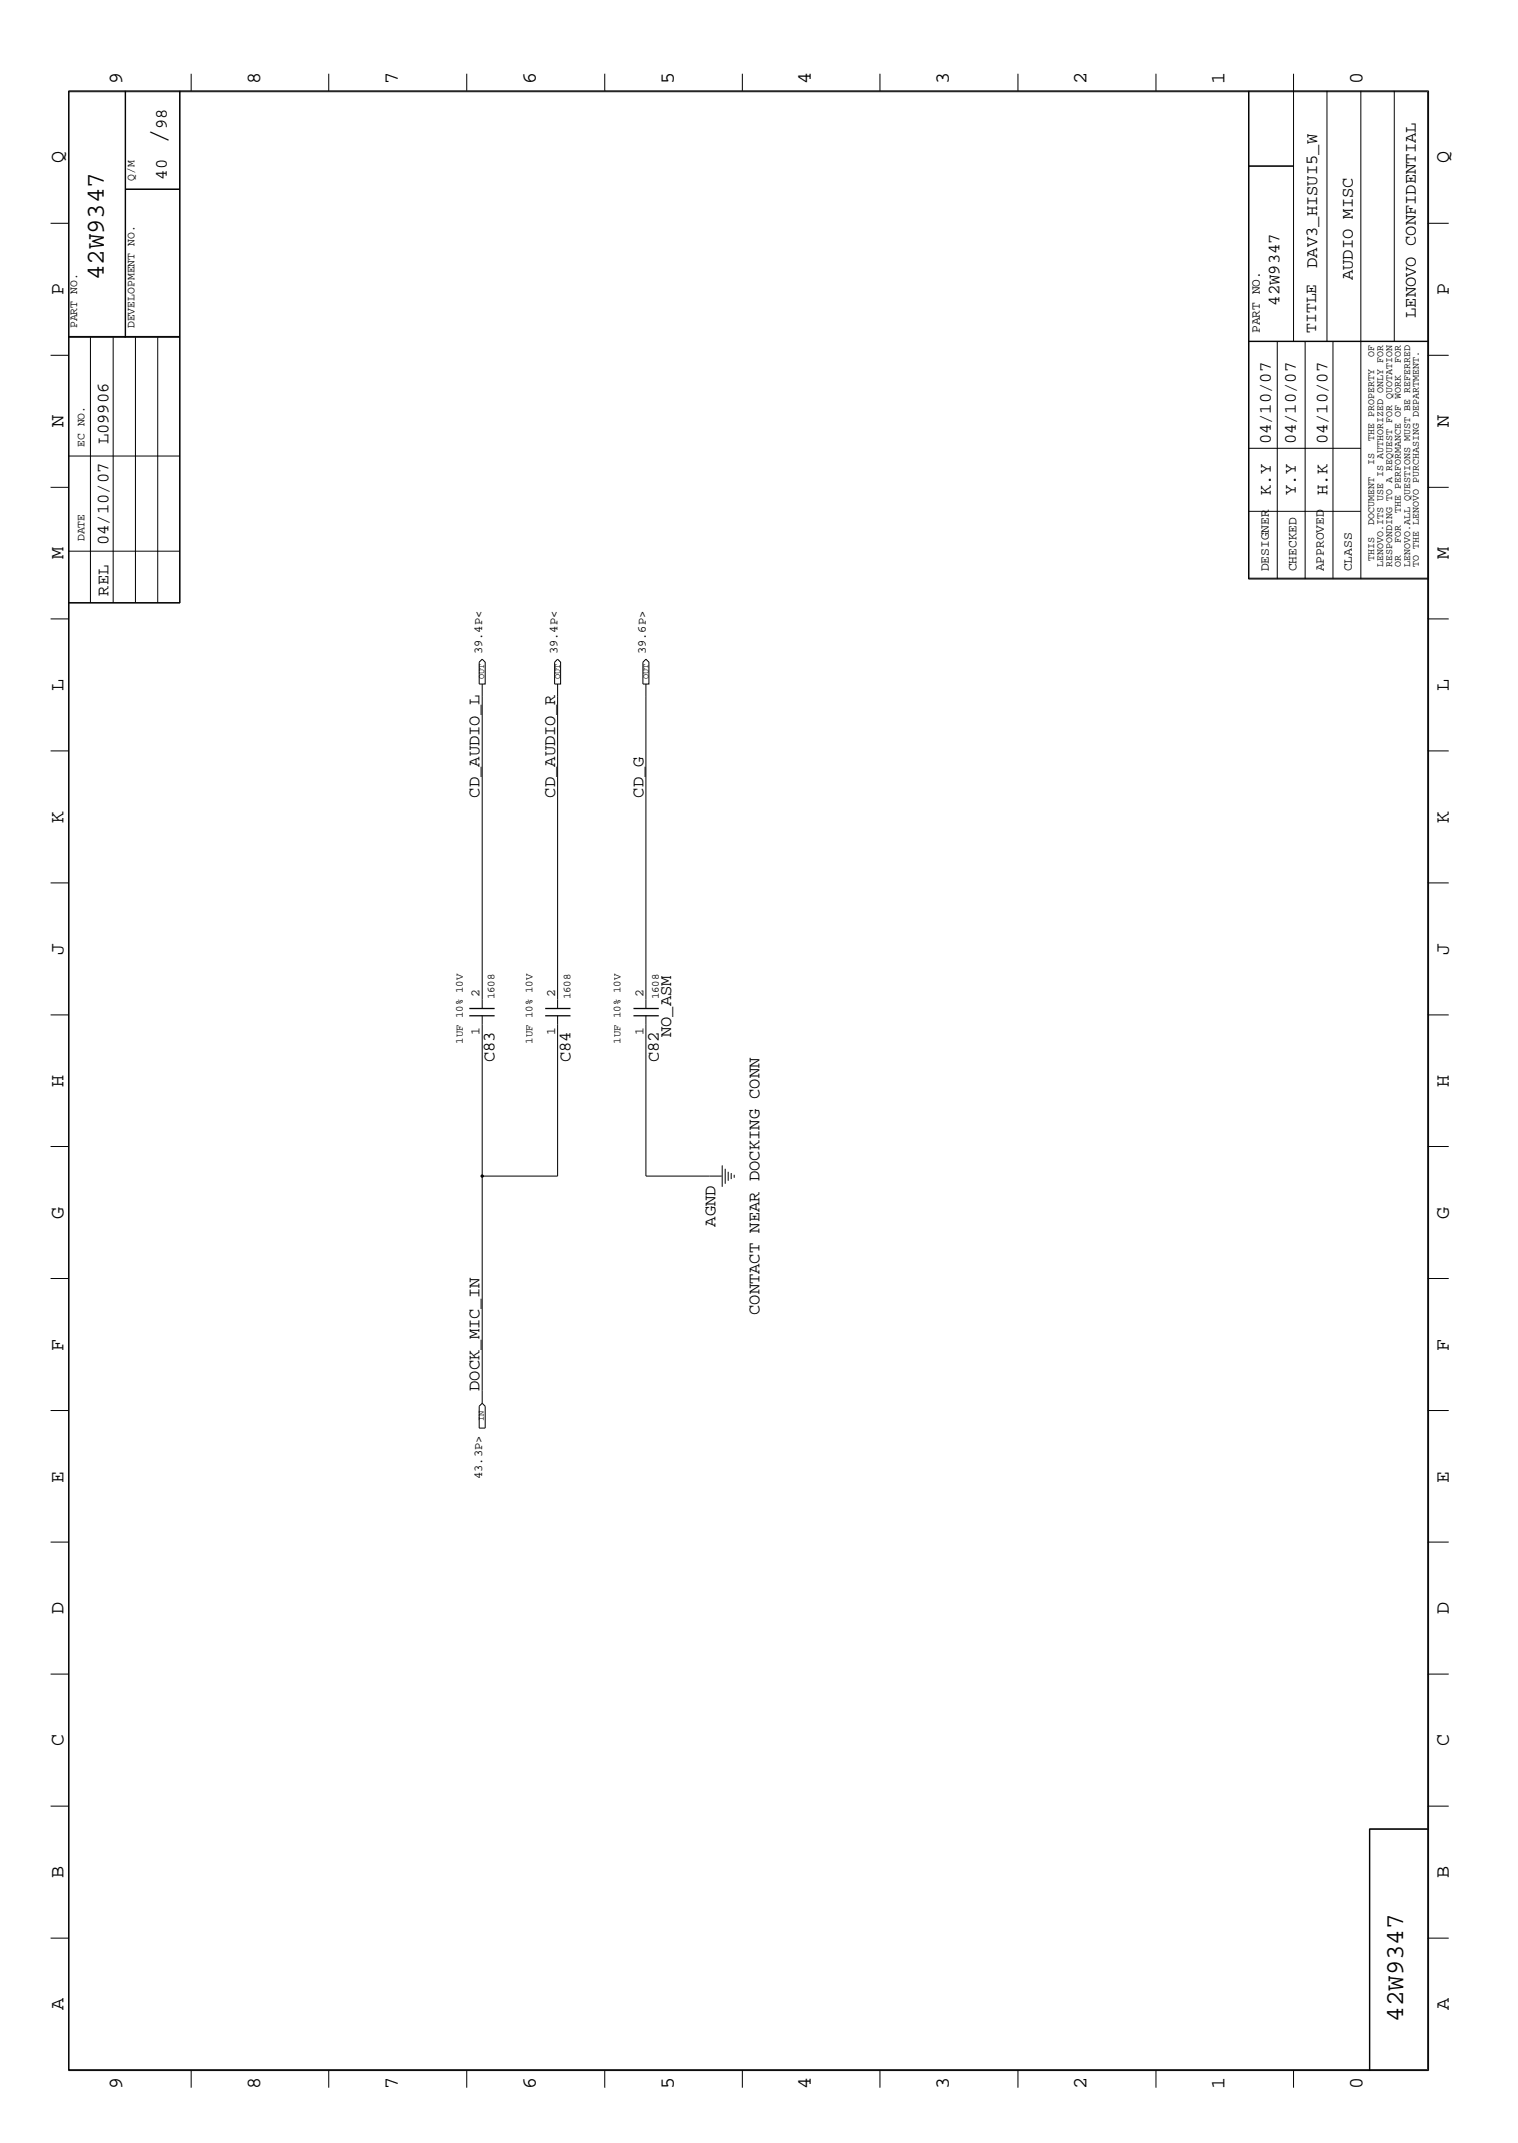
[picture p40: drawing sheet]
<svg xmlns="http://www.w3.org/2000/svg" width="300mm" height="423mm" viewBox="0 0 300 423" stroke-linecap="round" stroke-linejoin="round" font-family="sans-serif">
<defs><g id="words">
<text font-size="5.2" x="32.9" y="28.4" transform="rotate(-90 32.9 28.4)">/</text>
<g font-size="5.1">
<text x="20.5" y="55.4" transform="rotate(-90 20.5 55.4)">42W9347</text>
<text x="277.2" y="399.4" transform="rotate(-90 277.2 399.4)">42W9347</text>
</g>
<g font-size="4">
<text x="24.1" y="16.7" transform="rotate(-90 24.1 16.7)">9</text>
<text x="51.4" y="16.7" transform="rotate(-90 51.4 16.7)">8</text>
<text x="78.6" y="16.7" transform="rotate(-90 78.6 16.7)">7</text>
<text x="105.8" y="16.7" transform="rotate(-90 105.8 16.7)">6</text>
<text x="133.1" y="16.7" transform="rotate(-90 133.1 16.7)">5</text>
<text x="160.2" y="16.7" transform="rotate(-90 160.2 16.7)">4</text>
<text x="187.5" y="16.7" transform="rotate(-90 187.5 16.7)">3</text>
<text x="214.6" y="16.7" transform="rotate(-90 214.6 16.7)">2</text>
<text x="241.9" y="16.7" transform="rotate(-90 241.9 16.7)">1</text>
<text x="269.2" y="16.7" transform="rotate(-90 269.2 16.7)">0</text>
<text x="12.5" y="32.3" transform="rotate(-90 12.5 32.3)">Q</text>
<text x="286.2" y="32.3" transform="rotate(-90 286.2 32.3)">Q</text>
<text x="12.5" y="58.3" transform="rotate(-90 12.5 58.3)">P</text>
<text x="286.2" y="58.3" transform="rotate(-90 286.2 58.3)">P</text>
<text x="12.5" y="84.4" transform="rotate(-90 12.5 84.4)">N</text>
<text x="286.2" y="84.4" transform="rotate(-90 286.2 84.4)">N</text>
<text x="12.5" y="110.5" transform="rotate(-90 12.5 110.5)">M</text>
<text x="286.2" y="110.5" transform="rotate(-90 286.2 110.5)">M</text>
<text x="12.5" y="136.5" transform="rotate(-90 12.5 136.5)">L</text>
<text x="286.2" y="136.5" transform="rotate(-90 286.2 136.5)">L</text>
<text x="12.5" y="162.6" transform="rotate(-90 12.5 162.6)">K</text>
<text x="286.2" y="162.6" transform="rotate(-90 286.2 162.6)">K</text>
<text x="12.5" y="188.6" transform="rotate(-90 12.5 188.6)">J</text>
<text x="286.2" y="188.6" transform="rotate(-90 286.2 188.6)">J</text>
<text x="12.5" y="214.7" transform="rotate(-90 12.5 214.7)">H</text>
<text x="286.2" y="214.7" transform="rotate(-90 286.2 214.7)">H</text>
<text x="12.5" y="240.7" transform="rotate(-90 12.5 240.7)">G</text>
<text x="286.2" y="240.7" transform="rotate(-90 286.2 240.7)">G</text>
<text x="12.5" y="266.8" transform="rotate(-90 12.5 266.8)">F</text>
<text x="286.2" y="266.8" transform="rotate(-90 286.2 266.8)">F</text>
<text x="12.5" y="292.9" transform="rotate(-90 12.5 292.9)">E</text>
<text x="286.2" y="292.9" transform="rotate(-90 286.2 292.9)">E</text>
<text x="12.5" y="318.9" transform="rotate(-90 12.5 318.9)">D</text>
<text x="286.2" y="318.9" transform="rotate(-90 286.2 318.9)">D</text>
<text x="12.5" y="344.9" transform="rotate(-90 12.5 344.9)">C</text>
<text x="286.2" y="344.9" transform="rotate(-90 286.2 344.9)">C</text>
<text x="12.5" y="371" transform="rotate(-90 12.5 371)">B</text>
<text x="286.2" y="371" transform="rotate(-90 286.2 371)">B</text>
<text x="12.5" y="397" transform="rotate(-90 12.5 397)">A</text>
<text x="286.2" y="397" transform="rotate(-90 286.2 397)">A</text>
<text x="24.1" y="412.7" transform="rotate(-90 24.1 412.7)">9</text>
<text x="51.4" y="412.7" transform="rotate(-90 51.4 412.7)">8</text>
<text x="78.6" y="412.7" transform="rotate(-90 78.6 412.7)">7</text>
<text x="105.8" y="412.7" transform="rotate(-90 105.8 412.7)">6</text>
<text x="133.1" y="412.7" transform="rotate(-90 133.1 412.7)">5</text>
<text x="160.2" y="412.7" transform="rotate(-90 160.2 412.7)">4</text>
<text x="187.5" y="412.7" transform="rotate(-90 187.5 412.7)">3</text>
<text x="214.6" y="412.7" transform="rotate(-90 214.6 412.7)">2</text>
<text x="241.9" y="412.7" transform="rotate(-90 241.9 412.7)">1</text>
<text x="269.2" y="412.7" transform="rotate(-90 269.2 412.7)">0</text>
</g>
<g font-size="3.4">
<text x="32.9" y="25.5" transform="rotate(-90 32.9 25.5)">98</text>
<text x="32.9" y="35.5" transform="rotate(-90 32.9 35.5)">40</text>
<text x="260.2" y="52.9" transform="rotate(-90 260.2 52.9)">DAV3_HISUI5_W</text>
<text x="267.2" y="55.4" transform="rotate(-90 267.2 55.4)">AUDIO MISC</text>
<text x="252.7" y="60.4" transform="rotate(-90 252.7 60.4)">42W9347</text>
<text x="279.7" y="62.8" transform="rotate(-90 279.7 62.8)">LENOVO CONFIDENTIAL</text>
<text x="21.4" y="87.8" transform="rotate(-90 21.4 87.8)">L09906</text>
<text x="251" y="87.8" transform="rotate(-90 251 87.8)">04/10/07</text>
<text x="255.9" y="87.8" transform="rotate(-90 255.9 87.8)">04/10/07</text>
<text x="262.2" y="87.8" transform="rotate(-90 262.2 87.8)">04/10/07</text>
<text x="251" y="97.8" transform="rotate(-90 251 97.8)">K.Y</text>
<text x="255.9" y="97.8" transform="rotate(-90 255.9 97.8)">Y.Y</text>
<text x="262.2" y="97.8" transform="rotate(-90 262.2 97.8)">H.K</text>
<text x="21.4" y="107.7" transform="rotate(-90 21.4 107.7)">04/10/07</text>
<text x="21.4" y="117.7" transform="rotate(-90 21.4 117.7)">REL</text>
<text x="94.7" y="157.6" transform="rotate(-90 94.7 157.6)">CD_AUDIO_L</text>
<text x="109.6" y="157.6" transform="rotate(-90 109.6 157.6)">CD_AUDIO_R</text>
<text x="127.1" y="157.6" transform="rotate(-90 127.1 157.6)">CD_G</text>
<text x="97.7" y="209.9" transform="rotate(-90 97.7 209.9)">C83</text>
<text x="112.7" y="209.9" transform="rotate(-90 112.7 209.9)">C84</text>
<text x="130.1" y="209.9" transform="rotate(-90 130.1 209.9)">C82</text>
<text x="132.6" y="204.9" transform="rotate(-90 132.6 204.9)">NO_ASM</text>
<text x="141.3" y="242.3" transform="rotate(-90 141.3 242.3)">AGND</text>
<text x="150" y="259.8" transform="rotate(-90 150 259.8)">CONTACT NEAR DOCKING CONN</text>
<text x="94.7" y="274.7" transform="rotate(-90 94.7 274.7)">DOCK_MIC_IN</text>
</g>
<text font-size="3.2" x="260" y="65.8" transform="rotate(-90 260 65.8)">TITLE</text>
<g font-size="2.5">
<text x="248.8" y="65.8" transform="rotate(-90 248.8 65.8)">PART NO.</text>
<text x="250.6" y="112.9" transform="rotate(-90 250.6 112.9)">DESIGNER</text>
<text x="256.1" y="112.9" transform="rotate(-90 256.1 112.9)">CHECKED</text>
<text x="261.5" y="112.9" transform="rotate(-90 261.5 112.9)">APPROVED</text>
<text x="267" y="112.9" transform="rotate(-90 267 112.9)">CLASS</text>
<text x="94.7" y="196.9" transform="rotate(-90 94.7 196.9)">2</text>
<text x="109.6" y="196.9" transform="rotate(-90 109.6 196.9)">2</text>
<text x="127.1" y="196.9" transform="rotate(-90 127.1 196.9)">2</text>
<text x="94.7" y="204.5" transform="rotate(-90 94.7 204.5)">1</text>
<text x="109.6" y="204.5" transform="rotate(-90 109.6 204.5)">1</text>
<text x="127.1" y="204.5" transform="rotate(-90 127.1 204.5)">1</text>
</g>
<g font-size="2.4">
<text x="95.2" y="129.3" transform="rotate(-90 95.2 129.3)">39.4P&lt;</text>
<text x="110.2" y="129.3" transform="rotate(-90 110.2 129.3)">39.4P&lt;</text>
<text x="127.6" y="129.3" transform="rotate(-90 127.6 129.3)">39.6P&gt;</text>
<text x="95.2" y="292.2" transform="rotate(-90 95.2 292.2)">43.3P&gt;</text>
</g>
<g font-size="2.3">
<text x="26.6" y="35.7" transform="rotate(-90 26.6 35.7)">Q/M</text>
<text x="15.2" y="64.9" transform="rotate(-90 15.2 64.9)">PART NO.</text>
<text x="26.6" y="64.9" transform="rotate(-90 26.6 64.9)">DEVELOPMENT NO.</text>
<text x="16.7" y="88.3" transform="rotate(-90 16.7 88.3)">EC NO.</text>
<text x="16.7" y="106.9" transform="rotate(-90 16.7 106.9)">DATE</text>
</g>
<g font-size="2.1">
<text x="97.7" y="197.4" transform="rotate(-90 97.7 197.4)">1608</text>
<text x="112.7" y="197.4" transform="rotate(-90 112.7 197.4)">1608</text>
<text x="130.1" y="197.4" transform="rotate(-90 130.1 197.4)">1608</text>
<text x="91.4" y="206.2" transform="rotate(-90 91.4 206.2)">1UF 10% 10V</text>
<text x="105.2" y="206.2" transform="rotate(-90 105.2 206.2)">1UF 10% 10V</text>
<text x="122.6" y="206.2" transform="rotate(-90 122.6 206.2)">1UF 10% 10V</text>
</g>
<g font-size="2">
<text x="271.4" y="70.4" transform="rotate(-90 271.4 70.4)">OF</text>
<text x="276.7" y="71.6" transform="rotate(-90 276.7 71.6)">FOR</text>
<text x="271.4" y="87" transform="rotate(-90 271.4 87)">THE PROPERTY</text>
<text x="271.4" y="91.8" transform="rotate(-90 271.4 91.8)">IS</text>
<text x="276.7" y="101.3" transform="rotate(-90 276.7 101.3)">THE PERFORMANCE OF WORK</text>
<text x="271.4" y="103.6" transform="rotate(-90 271.4 103.6)">DOCUMENT</text>
<text x="276.7" y="107.2" transform="rotate(-90 276.7 107.2)">FOR</text>
<text x="271.4" y="110.7" transform="rotate(-90 271.4 110.7)">THIS</text>
<text x="273.2" y="111.9" transform="rotate(-90 273.2 111.9)">LENOVO.ITS USE IS AUTHORIZED ONLY FOR</text>
<text x="275" y="111.9" transform="rotate(-90 275 111.9)">RESPONDING TO A REQUEST FOR QUOTATION</text>
<text x="276.7" y="111.9" transform="rotate(-90 276.7 111.9)">OR</text>
<text x="278.6" y="111.9" transform="rotate(-90 278.6 111.9)">LENOVO.ALL QUESTIONS MUST BE REFERRED</text>
<text x="280.2" y="111.9" transform="rotate(-90 280.2 111.9)">TO THE LENOVO PURCHASING DEPARTMENT.</text>
</g>
<g font-size="1.7">
<text x="95.7" y="134.2" transform="rotate(-90 95.7 134.2)">OUT</text>
<text x="110.7" y="134.2" transform="rotate(-90 110.7 134.2)">OUT</text>
<text x="128.1" y="134.2" transform="rotate(-90 128.1 134.2)">OUT</text>
<text x="95.6" y="280.8" transform="rotate(-90 95.6 280.8)">IN</text>
</g>
</g></defs>
<path d="M92.7 199.2h5M107.7 199.2h5M125.1 199.2h5M92.7 200.7h5M107.7 200.7h5M125.1 200.7h5" fill="none" stroke="#000" stroke-width=".25"/>
<g fill="none" stroke="#000" stroke-width=".2">
<path d="M13.5 17.9h268.7v391.1h-268.7zM13.6 18.1h268.4v390.8h-268.4zM24.7 17.9v48.7M24.8 17.9v48.7M35.5 17.9v101.2M35.6 17.9v101.2h-22.1M37.8 14.6v3.3M64.9 14.6v3.3M92.2 14.6v3.3M119.5 14.6v3.3M146.6 14.6v3.3M173.8 14.6v3.3"/>
<path d="M201.1 14.6v3.3M228.3 14.6v3.3M246.6 17.9v96.5h35.4M246.7 17.9v96.5M255.5 14.6v52.9M262.1 17.9v49.6M268.8 17.9v96.5M275.4 17.9v49.6M24.8 37.4h10.8M24.8 37.3h10.8M246.6 32.9h8.9M246.6 32.8h8.9"/>
<path d="M10 44.1h3.5M282 44.1h4.2M10 70.2h3.5M13.5 66.6h22.1M13.5 66.5h22.1M17.9 66.6v52.5M22.4 66.6v52.5M26.8 66.6v52.5M31.2 66.6v52.4M246.6 67.5h35.4M246.6 67.4h35.4M252.3 67.5v46.9"/>
<path d="M257.8 67.5v46.9M263.3 67.5v46.9M282 70.2h4.2M10 96.3h3.5M13.5 90.1h22.1M246.6 88.6h22.2M282 96.3h4.2M13.5 119h22.1M13.5 108.9h22.1M246.6 114.2h35.4M246.6 101h22.2M10 122.3h3.5"/>
<path d="M94.7 130.8l.6-.6 .5 .6v4.3h-1.1zM95.3 135.1v64.1M110.2 130.2l.5 .6v4.3h-1.1v-4.3zM110.2 135.1v64.1M127 130.8l.6-.6 .6 .6v4.3h-1.2zM127.6 135.1v64.1M282 122.3h4.2M10 148.3h3.5M282 148.3h4.2M10 174.4h3.5M282 174.4h4.2M10 200.5h3.5"/>
<path d="M95.3 200.7v76.5M110.2 200.7v31.6h-14.9M127.6 200.7v31.6h15M282 200.5h4.2M10 226.5h3.5M142.7 230.2v4.2M143.3 230.9v2.9M143.8 231.5v1.8M144.4 231.7v1.2M145 232.1v.6M282 226.5h4.2M10 252.6h3.5"/>
<path d="M282 252.6h4.2M10 278.6h3.5M94.7 277.8l.6-.6 .5 .6v4.3h-1.1zM282 278.6h4.2M10 304.6h3.5M282 304.6h4.2M10 330.7h3.5M282 330.7h4.2M10 356.8h3.5M282 356.8h4.2M270.5 361.4h11.5M270.6 361.3v47.7"/>
<path d="M282 361.3h-11.5v47.7M10 382.9h3.5M282 382.9h4.2M37.8 409v3.4M64.9 409v3.4M92.2 409v3.4M119.5 409v3.4M146.6 409v3.4M173.8 409v3.4M201.1 409v3.4M228.3 409v3.4M255.5 409v3.4"/>
</g>
<circle cx="95.2" cy="232.3" r=".34" fill="#000"/>
<use href="#words"/>
</svg>
